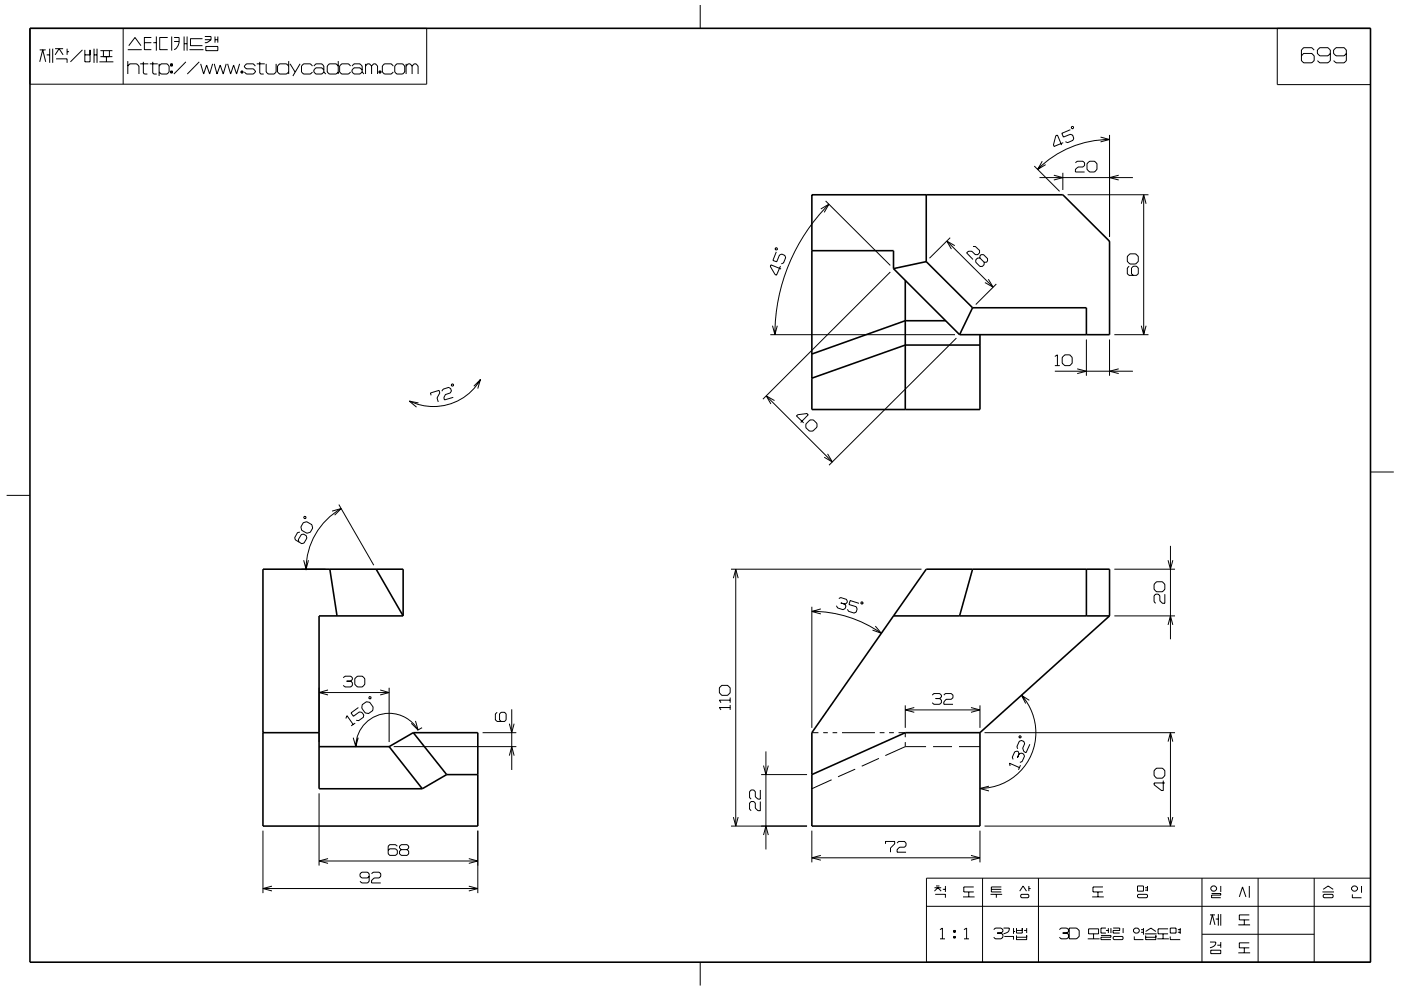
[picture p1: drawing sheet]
<svg xmlns="http://www.w3.org/2000/svg" width="297mm" height="210mm" viewBox="0 0 297 210" stroke-linecap="round" stroke-linejoin="round" font-family="sans-serif">
<g fill="none" stroke="#000" stroke-width=".21">
<path d="M6.3 6h84.2v11.9h-84.2zM8.4 10.6h1.3M8.4 13.1l.7-2.5 .6 2.5M9.9 11.6h.6M10.5 10.3v3M11.2 10.3v3M11.7 10.3h1.7M11.7 11.6l.8-1.3 .9 1.3M11.9 12.5h2.3v.8M14.2 10.3v1.3M14.2 11h.4M17.5 10.6l-2.6 2.5"/>
<path d="M18 11.6h1.1M18 10.6v2.5h1.1v-2.5M19.9 11.6h.7M19.9 10.3v3M20.6 10.3v3M21.1 13.1h2.9M21.3 10.7h2.5M21.3 12h2.5M21.9 10.7v1.3M22.6 12v1.1M23.2 10.7v1.3M26.1 6v11.9"/>
<path d="M27.1 10.5h3M27.1 14l.4-.5h1.5l.5 .5v1.7M27.1 13v2.7M27.3 9.7l1.3-1.7 1.3 1.7M29.7 13.5h1.8M30.4 13.1v2.4l.2 .2h.6M30.6 9.1h1.5M31.8 13.5h1.6M32.1 8h-1.5v2.5h1.5M32.4 13.1v2.4l.2 .2h.6M32.5 9.1h.6M33.1 7.7v3"/>
<path d="M33.7 14l.5-.5h1.2l.5 .5v1.3l-.5 .4h-1.2l-.5-.4M33.7 13.5v2.6M35.6 8h-1.7v2.5h1.7M36.2 13.5h.4v.5h-.4zM36.2 15.1h.4v.4h-.4zM36.4 13.5v.5M36.4 15.1v.4M36.4 7.7v3M36.9 8h1.1a2.28 2.28 0 0 1-1.1 2.5M36.9 8.8h1.1M39 7.7v3M39 9.3h.7"/>
<path d="M39.4 13.1l-2.5 2.6M39.7 7.7v3M40.2 10.5h2.9M42.2 13.1l-2.5 2.6M42.5 13.5l.7 2.2 .6-1.9 .6 1.9 .7-2.2M42.9 8.2h-2.5v1.5h2.5M43.4 7.7h1.3v.7M43.4 8.4h1.3M43.6 9.9h2.6v.8h-2.6zM44.7 8.4l-.8 .7h-.5M45.4 13.5l.6 2.2 .7-1.9 .6 1.9 .7-2.2M45.6 7.7v1.4"/>
<path d="M45.6 8.4h.6M46.2 7.7v1.4M48.3 13.5l.6 2.2 .6-1.9 .7 1.9 .6-2.2M51.1 15.1h.4v.4h-.4zM51.3 15.1v.4M54.1 14l-.4-.5h-1.5l-.4 .5v.2l.4 .4h1.5l.4 .5v.2l-.4 .4h-1.5l-.4-.4M54.4 13.5h1.7M55.1 13.1v2.4l.2 .2h.6M56.4 13.5v1.8l.5 .4h1.2l.4-.4v-1.8M61.2 14l-.5-.5h-1.4l-.5 .5v1.3l.5 .4h1.4l.5-.4M61.2 13v2.7M61.5 13.5l1.1 1.8"/>
<path d="M63.6 13.5l-1.5 2.6M66.3 14l-.5-.5h-1.5l-.4 .5v1.3l.4 .4h1.5l.5-.4M66.5 14l.5-.5h1.2l.5 .5v1.3M68.7 14.9l-.5-.5h-1.2l-.5 .5v.4l.5 .4h1.2l.5-.4M68.7 15.3l.4 .4M71.7 14l-.4-.5h-1.5l-.4 .5v1.3l.4 .4h1.5l.4-.4M71.7 13v2.7M74.3 14l-.4-.5h-1.5l-.4 .5v1.3l.4 .4h1.5l.4-.4M74.6 14l.5-.5h1.2l.5 .5v1.3M76.8 14.9l-.5-.5h-1.2l-.5 .5v.4l.5 .4h1.2l.5-.4M76.8 15.3l.4 .4M77.5 14l.4-.5h.5l.4 .5"/>
<path d="M77.5 13.5v2.2M78.8 14l.4-.5h.4l.4 .5v1.7M78.8 14v1.7M80.3 15.1h.5v.4h-.5zM80.6 15.1v.4M83.4 14l-.4-.5h-1.5l-.4 .5v1.3l.4 .4h1.5l.4-.4M84.1 13.5h1.3l.4 .5v1.3l-.4 .4h-1.3l-.4-.4v-1.3zM86.1 14l.4-.5h.4l.5 .5M86.1 13.5v2.2M87.4 14l.4-.5h.4l.4 .5v1.7M87.4 14v1.7M148.5 1.1v4.9"/>
<path d="M270.8 6h19.8v11.9h-19.8zM278.6 10.6l-.5-.5h-1.7l-.5 .5v2.3l.5 .4h1.7l.5-.4v-1.1l-.5-.5h-1.7l-.5 .5M282.1 11.3l-.5 .5h-1.8l-.5-.5v-.7l.5-.5h1.8l.5 .5v2.3l-.5 .4h-1.8l-.5-.4M285.5 11.3l-.5 .5h-1.7l-.6-.5v-.7l.6-.5h1.7l.5 .5v2.3l-.5 .4h-1.7l-.6-.4M219.3 35.2l5.4 5.4M220.4 37.7h19.8M221 34.2l-1 1.7 1.7-1M223.4 37.2l1.9 .5-1.9 .5M225.3 36.7v3.6M225.4 30.3l-1.9 .8-.1-.4 .5-1.9 .3-.1 .9 2.1M226.9 27.5l-1.8 .8 .4 .8 1.4-.6 .5 .2 .3 .6-.2 .5-1.1 .5-.5-.2M227.2 26.9h.4l-.2 .4-.3-.2z"/>
<path d="M228 34.5l.4-.3h1.2l.4 .3v.6l-.4 .3h-1l-.6 .5v.6h2M230.5 34.7l.5-.5h1.1l.5 .5v1.2l-.5 .6h-1.1l-.5-.6zM233.3 29.1l1.9 .5-1.9 .5M235.2 28.6v21.6M235.3 29.6a21.7 21.7 0 0 0-15.3 6.3M237.2 37.2l-2 .5 2 .5M164.4 52.6h.4v.4h-.4zM164.6 53.4l-.7 1.8 .8 .3 .6-1.4 .4-.2 .7 .3 .2 .4-.5 1.2-.5 .2M165.5 56.4l-.9 2-.3-.2-1-1.7 .1-.3 2.2 .9M174 44.3l1.8-1-1.1 1.7M175 42.6l13.8 13.7M175.8 43.3a39.3 39.3 0 0 0-11.5 27.7"/>
<path d="M188.8 57.7l-27 27M200.7 51.1l9.9 9.8M201.5 50.4l-4.4 4.4M202.4 52.1l-1.7-1 1 1.7M206.3 52.3h.5l.9 .8v.5l-.4 .4h-.5l-.8-.7h-.7l-.4 .3 1.4 1.4M207.8 54.7v-.5l.2-.2h.5l.9 .9v.5l-.2 .2h-.5M207.8 54.7l.9 .9M207.8 54.7h-.5l-.4 .4v.5l.9 .9h.5l.4-.4v-.5M209.5 59.2l1.1 1.7-1.8-1M226.4 41.3h17.1M239.4 56.5l-.4 .3v1.3l.4 .3h1.6l.3-.3v-1.3l-.3-.3h-.7l-.4 .3v1.3l.4 .3M239.6 53.8h1.2l.5 .6v1.1l-.5 .5h-1.2l-.6-.5v-1.1z"/>
<path d="M242 43.2l.5-1.9 .5 1.9M242.5 41.3v29.7M163.3 71h39.2M163.8 69.1l.5 1.9 .5-1.9M202.8 71.7l-27 27M211.2 60.2l-4.3 4.4M223.6 75.6l.6-.3v2.3M223.6 77.6h1.1M223.6 78.7h16.6M225.2 75.8l.6-.5h1l.5 .5v1.2l-.5 .6h-1l-.6-.6zM228.4 78.2l1.9 .5-1.9 .5M230.3 72v7.7"/>
<path d="M235.2 72v7.7M236.3 71h7.2M237.2 78.2l-2 .5 2 .5M242 69.1l.5 1.9 .5-1.9M88.7 85.5l-1.9-.4 1.5 1.2M91.4 83.9l-.1-.5 1.8-.6 .2 .5-.6 1.1 .2 .9M93.7 83l.2-.5 1.2-.3 .4 .2 .2 .5-.2 .5-1.1 .3-.3 .6 .1 .5 1.9-.5M95.8 81.4l.3 .1v.4l-.4-.1zM100.5 81.9l1.4-1.4-.6 1.9M101.9 80.5a11.5 11.5 0 0 1-15.1 4.5M162.5 84l14 14M164.2 85l-1.7-1 .9 1.7"/>
<path d="M169.8 89.6l1.6-1.6-.3-.3-2 .3-.2 .2 1.5 1.5M170.9 90l.8-.9h.8l.7 .7v.8l-.9 .8h-.7l-.7-.7zM175.5 96.3l1 1.7-1.8-1M1.4 105.1h4.9M63.6 112.9l-.5 .1-.6 1 .1 .5 1.4 .8 .5-.1 .6-1.1-.2-.5-.6-.3-.4 .1-.7 1.1 .2 .5M64.3 110.9l.7-.2 1.1 .6 .2 .7-.5 .9-.7 .2-1.1-.6-.2-.7zM64.4 118.8l.5 1.9 .5-1.9M64.5 109.6h.4l-.1 .4-.3-.1zM70.4 108.4l1.9-.5-1.3 1.4M71.8 107l7.4 12.9M72.3 107.9a14.8 14.8 0 0 0-7.4 13v-.2M247.6 118.8l.6 1.9 .5-1.9"/>
<path d="M248.2 115.8v19.8M290.6 100.1h4.9M63.9 120.7h5.1M155 120.7h40.4M155.5 122.6l.5-1.9 .5 1.9M156 120.7v54.5M172.1 128.7v25.7M172.1 129.7a25.8 25.8 0 0 1 14.8 4.6M174 129.2l-1.9 .5 1.9 .5M177.8 127l.5-.3 1.1 .4 .3 .4-.1 .4-.5 .2M178.3 127.9l.8 .2M179.1 128.1l.3 .5-.2 .5-.5 .2-1.1-.4-.3-.4"/>
<path d="M182.1 128l-1.8-.6-.3 .8 1.5 .5 .2 .4-.2 .7-.4 .2-1.2-.3-.2-.5M182.5 127.8l.4-.1 .1 .4h-.4zM185.6 132.8l1.3 1.5-1.9-.7M236.3 130.6h12.8M236.3 120.7h12.8M245.2 123.4h1.3l.5 .5v1.1l-.5 .5h-1.3l-.5-.5v-1.1zM247 126v2h-.5l-.6-.6v-1l-.3-.4h-.6l-.3 .4v1.2l.3 .4M247.6 132.5l.6-1.9 .5 1.9M67.6 145.9v11.5M67.6 146.9h14.9M69.6 146.3l-1.9 .6 1.9 .5M72.8 143.8l.3-.4h1.3l.3 .4v.3l-.3 .4"/>
<path d="M73.3 152.4l.3-.6 1.3 1.9M73.5 144.5h.9M74.4 144.5l.3 .3v.6l-.3 .3h-1.3l-.3-.3M74.9 156.5l.5 1.9 .5-1.9M75.2 143.9l.6-.5h1l.5 .5v1.3l-.5 .5h-1l-.6-.5zM75.3 153.4l-.8 .6M76 150.1l-1.6 1.1 .5 .7 1.3-.9 .5 .1 .4 .5-.1 .5-1 .8-.5-.1M76.8 149.5l.9-.7 .7 .2 .7 1-.1 .7-.9 .6-.7-.1-.7-1zM78.4 147.7l.3 .2-.2 .3-.3-.1zM80.6 146.3l1.9 .6-1.9 .5M82.5 145.9v11.5M83.5 158.4h26"/>
<path d="M88.1 152.9l.5 1.9-1.4-1.4M88.6 154.8a7.1 7.1 0 0 0-8-3.3 7.1 7.1 0 0 0-5.2 7v-.1M89.5 154.3l-1 .6M102.3 155.4h7.2M105.4 151.1l-.4 .3v1.3l.4 .3h1.6l.3-.3v-1.3l-.3-.3h-.7l-.4 .3v1.3l.4 .3M108 153.5l.5 1.9 .5-1.9M108.5 150.4v12.9M153 145.4h1.3l.5 .5v1l-.5 .6h-1.3l-.5-.6v-1zM154.8 150.1h-2.3l.4 .5M154.8 148v1.1M154.8 149.5v1.1M154.8 148.5h-2.3l.4 .6"/>
<path d="M162.4 159.4v20.8M172.1 155.4h1.4M174.5 155.4h1M176.5 155.4h1M178.5 155.4h7M186.5 155.4h1M188.5 155.4h1M190.5 155.4h1.4v1M191.9 149.6v4.8M191.9 157.4v1M191.9 158.4l-4.2 1.9M191.9 150.6h15.9"/>
<path d="M191.9 158.4h4.4M193.8 150.1l-1.9 .5 1.9 .5M197.7 147.4l.3-.3h1.2l.4 .3v.4l-.4 .4M197.8 158.4h4M198.4 148.2h.8M199.2 148.2l.4 .3v.5l-.4 .4h-1.2l-.3-.4M200.1 147.4l.3-.3h1.3l.4 .3v.6l-.4 .3h-1.1l-.5 .6v.5h2M203.3 158.4h4.5M205.9 150.1l1.9 .5-1.9 .5M207.8 149.6v4.8M208.7 155.4h40.4M216.1 159.9l-.2-.5-.3-.1-.5 .2-.5 1.1 .2 .5"/>
<path d="M216.1 159.9l-.4 .8M216.1 159.9l.5-.2 .4 .2 .2 .5-.5 1.1-.5 .2M216.1 156.1h.3v.4h-.3zM216.6 147.4a11.8 11.8 0 0 1 2 12.8 11.8 11.8 0 0 1-10.8 7M218.2 148.5l-1.6-1 .9 1.7M218.4 157.9l-.9 1.7-.4-.2-.3-.7 .5-1-.2-.4-.5-.2-.5 .1-.5 1.2 .2 .4M247.6 157.3l.6-1.9 .5 1.9M248.2 155.4v19.8M55.7 176.2v13.2M67.6 168.3v15.3M84.2 179.5l-.3-.3h-1.3l-.3 .3v1.6l.3 .3h1.3l.3-.3v-.7l-.3-.4h-1.3l-.3 .4M101.3 176.2v13.2"/>
<path d="M108 160.3l.5-1.9 .5 1.9M155 175.2h16.1M155.5 173.3l.5 1.9 .5-1.9M161.2 170v2h-.5l-.6-.6v-1.1l-.3-.3h-.5l-.4 .3v1.3l.4 .4M161.2 167.5v2h-.5l-.6-.5v-1.1l-.3-.4h-.5l-.4 .4v1.3l.4 .3M161.4 164.3h9.7M161.9 162.4l.5 1.9 .5-1.9M161.9 177.1l.5-1.9 .5 1.9M172.1 176.2v6.7M176.3 165.4l-4.2 1.9M181.3 163.1l-3.6 1.7M186.4 160.9l-3.7 1.6"/>
<path d="M187.7 179v-.5h2v.5l-.9 .9v.9M190.2 178.8l.3-.3h1.3l.3 .3v.6l-.3 .3h-1.1l-.5 .5v.6h1.9M207.8 176.2v6.7M208.7 175.2h40.4M209.7 166.7l-1.9 .6 1.9 .5M214.2 162.5l-.2-.6 2.2 .9M216.4 162.3l-.5 1M244.7 163.4l.5-.5h1.3l.5 .5v1.1l-.5 .6h-1.3l-.5-.6zM246.6 165.6v2.1h-.3l-1.6-1.3v-.3h2.3M247.6 173.3l.6 1.9 .5-1.9M55.7 188.5h45.6M57.7 188l-1.9 .5 1.9 .5"/>
<path d="M67.6 182.6h33.7M69.6 182.1l-1.9 .5 1.9 .5M78.3 185.9l-.4 .3h-1.2l-.4-.3v-.6l.4-.3h1.2l.4 .3v1.6l-.4 .4h-1.2l-.4-.4M78.8 185.3l.3-.3h1.3l.3 .3v.6l-.3 .3h-1.1l-.5 .6v.5h1.9M85.1 180.2l-.4-.3v-.4l.4-.3h1.2l.4 .3v.4l-.4 .3M85.1 180.2l-.4 .3v.6l.4 .3h1.2l.4-.3v-.6l-.4-.3M85.1 180.2h1.2M99.4 182.1l1.9 .5-1.9 .5M99.4 188l1.9 .5-1.9 .5M172.1 181.9h35.7M174 181.4l-1.9 .5 1.9 .5M196.4 186.3h94.2v17.8h-94.2z"/>
<path d="M196.4 192.2h94.2M198.1 188.3h1.5M198.1 189l.7-.7 .8 .7M198.3 189.7h2.1v.7M198.5 187.9h.7M199.3 197.2l.5-.4v2.3M199.3 199.1h1.1M199.9 188.6h.5M200.4 187.9v1.3M202.2 198.6h.4v.4h-.4zM202.2 197.4h.4v.3h-.4zM202.4 197.4v.3"/>
<path d="M202.4 198.6v.4M204.2 190.2h2.4M204.4 199.1h1M204.4 197.2l.5-.4v2.3M205.4 189.2v1M205.9 181.4l1.9 .5-1.9 .6M206.5 188.1h-2.2v1.1h2.2M208.3 186.3v17.8M210 189.7h2.5M210.2 188.6h2.1M210.7 197.2l.3-.4h1.3l.3 .4v.4l-.3 .3M211.2 189.7v.7"/>
<path d="M211.4 197.9h.9M212.3 197.9l.3 .3v.6l-.3 .3h-1.3l-.3-.3M212.3 188.1h-2.1v1.1h2.1M212.8 196.8h1.2a1.11 1.11 0 0 1-1.2 1.3M212.9 198.6h2v.7M214.9 196.8v1.3M214.9 197.6h.3M215.5 197.4h1.2M215.5 196.8v1.1h1.2v-1.1M215.5 198.4v.9h2.2v-.9M215.5 198.8h2.2M216.2 189l.7-1.1 .7 1.1"/>
<path d="M216.6 189.7h1.4l.1 .2v.3l-.1 .2h-1.4l-.2-.2v-.3zM217.1 197.4h.6M217.7 196.8v1.1M218.1 187.9v1.1M218.1 188.5h.4M220.2 186.3v17.8M224.6 197.2l.4-.4h1.2l.4 .4v.4l-.4 .3M225.3 197.9h.9M226.2 197.9l.4 .3v.6l-.4 .3h-1.2l-.4-.3M226.7 196.8h1.6l.5 .6v1.2l-.5 .5h-1.6zM230.6 199.1h2.5M230.8 197h2.1v1.1h-2.1z"/>
<path d="M231.6 190.2h2.4M231.9 198.1v1M232.8 189.2v1M233.4 198.4h2.1v.4h-2.1v.5h2.1M233.8 188.1h-2.1v1.1h2.1M234.5 197.4h.5M234.5 196.8h-1.1v1.1h1.1M235 196.8v1.1M235.5 196.8v1.1M236 196.8h1.4v.6h-1.4v.5h1.4M236.2 198.6h1.7l.2 .2v.3l-.2 .2h-1.7l-.2-.2v-.3zM238.1 196.8v1.1"/>
<path d="M240.3 197.2l.4-.4h.5l.4 .4v.4l-.4 .3h-.5l-.4-.3zM240.5 198.6v.7h1.9M241.2 187.9h1.2v1.1h-1.2zM241.2 189.9l.2-.2h1.7l.2 .2v.3l-.2 .2h-1.7l-.2-.2zM241.9 197.2h.5M241.9 197.7h.5M242.4 196.8v1.4M242.7 198.1h2.5M242.8 188.3h.5M242.8 188.8h.5M242.9 198.4v.9h2.2v-.9M242.9 198.8h2.2"/>
<path d="M242.9 197.6l1.1-.8 1.1 .8M243.3 187.9v1.1M245.4 199.1h2.4M246.6 198.1v1M247.6 197h-2.1v1.1h2.1M248.1 198.6v.7h2.1M248.1 196.8h1.2v1.1h-1.2zM249.7 197.7h.5M249.7 197.2h.5M250.2 196.8v1.3M254.8 198.2h23.8M254.8 186.3v17.8"/>
<path d="M256.5 199.8h1.3a1.17 1.17 0 0 1-1.3 1.2M256.5 194h1.1M256.5 196.2l.5-2.2 .6 2.2M256.9 189.5h1.9v.4h-1.9v.5h1.9M257 187.9h.6l.3 .4v.3l-.3 .4h-.6l-.3-.4v-.3zM257.8 194.9h.5M258.3 193.9v2.4M258.8 187.9v1.3M258.8 199.8v1.2M258.8 193.9v2.4M262.5 196.2h2.5M262.8 190.2l.6-2.1 .8 2.1"/>
<path d="M263.8 195.1v1.1M264.9 187.9v2.5M264.9 194h-2.1v1.1h2.1M264.9 200h-2.1v1h2.1M266.7 186.3v17.8M278.6 186.3v17.8M280.4 189.2h2.4M280.5 189.9l.2-.2h1.8l.2 .2v.3l-.2 .2h-1.8l-.2-.2zM280.5 188.6l1.1-.7 1.1 .7M286.7 189.7v.7h2M286.9 187.9h.5l.4 .4v.3l-.4 .4h-.5l-.3-.4v-.3zM288.7 187.9v1.5"/>
<path d="M148.5 204.1v4.9M256.7 201.5h2.1v.8h-2.1zM258.1 200.5h.7M262.5 202.1h2.5M263.8 201v1.1"/>
</g>
<g fill="none" stroke="#000" stroke-width=".34">
<path d="M6.4 6h284.2v198.1h-284.3zM172.1 53.2h17.3v3.8M189.4 57l14.1 14M191.9 59.5v27.4M196.4 41.3v14.2M196.4 55.5l-7 1.5M196.4 55.5l9.8 9.8M200.5 68h-8.6l-19.8 7.1M203.5 71h31.7v-19.8l-9.9-9.9h-53.2v45.6h35.7v-15.9M206.2 65.3l-2.7 5.7M206.2 65.3h24.1v5.7M207.8 73.2h-15.9l-19.8 7"/>
<path d="M69.9 120.7l1.6 9.9M79.8 120.7l5.7 9.9M85.5 130.6h-17.9v36.7h21.9M85.5 120.7h-29.7l-.1 54.5h45.6v-19.8h-13.7M85.5 120.7v9.9M189.4 130.6h45.8l-27.4 24.8v19.8h-35.7v-19.8zM189.4 130.6l7-9.9h38.8v9.9M206.2 120.7l-2.7 9.9M230.3 120.7v9.9M55.7 155.4h11.9M67.6 158.4h14.9M82.5 158.4l7 8.9"/>
<path d="M87.6 155.4l-5.1 3M87.6 155.4l7.1 8.9M207.8 155.4h-15.9l-19.8 8.9M94.7 164.3l-5.2 3M94.7 164.3h6.6"/>
</g>
</svg>
